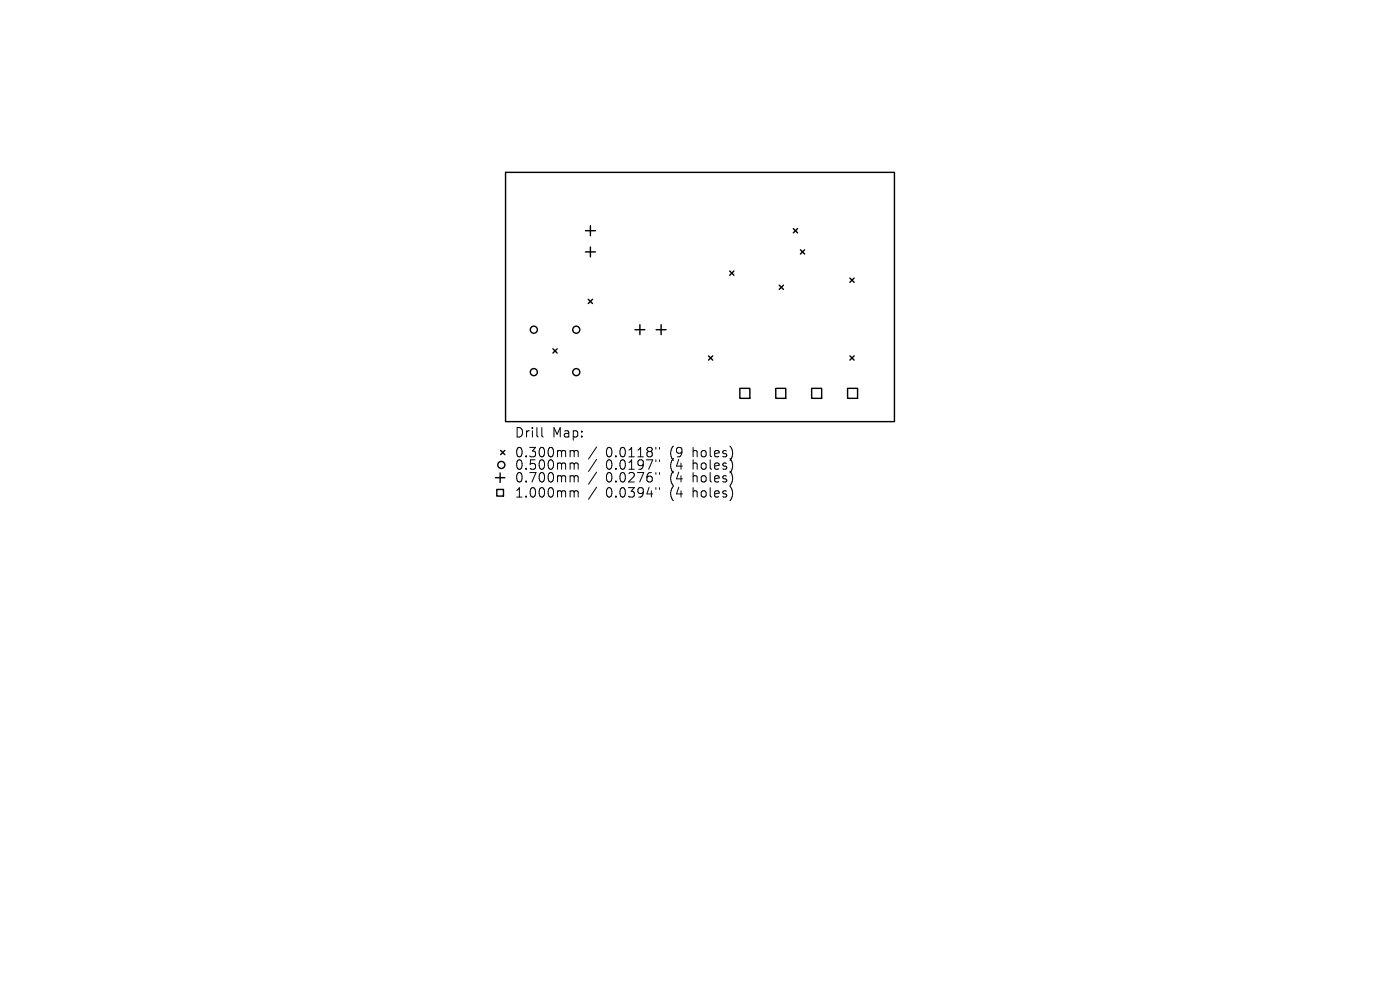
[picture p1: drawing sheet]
<svg xmlns="http://www.w3.org/2000/svg" width="297mm" height="210mm" viewBox="0 0 297 210" stroke-linecap="round" stroke-linejoin="round" font-family="sans-serif">
<defs><g id="words">
<g font-size="2.8">
<text x="109.1" y="93.1">Drill</text>
<text x="117.1" y="93.1">Map:</text>
<text x="109.1" y="97.3">0.300mm</text>
<text x="109.1" y="99.9">0.500mm</text>
<text x="128.5" y="97.3">0.0118&quot;</text>
<text x="128.5" y="99.9">0.0197&quot;</text>
<text x="142.3" y="97.3">(9</text>
<text x="142.3" y="99.9">(4</text>
<text x="147.2" y="97.3">holes)</text>
<text x="147.2" y="99.9">holes)</text>
<text x="109.1" y="102.6">0.700mm</text>
<text x="109.1" y="105.8">1.000mm</text>
<text x="128.5" y="102.6">0.0276&quot;</text>
<text x="128.5" y="105.8">0.0394&quot;</text>
<text x="142.3" y="102.6">(4</text>
<text x="142.3" y="105.8">(4</text>
<text x="147.2" y="102.6">holes)</text>
<text x="147.2" y="105.8">holes)</text>
</g>
</g></defs>
<g fill="none" stroke="#000" stroke-width=".3">
<path d="M107.3 36.6h82.5v52.8h-82.5zM124.2 48.9h2.1M124.2 53.4h2.1M125.3 47.9v2.1M125.3 52.4v2.1M154.8 57.5l.9 .9M155.7 57.5l-.9 .9M168.3 48.5l.9 .9M169.2 48.5l-.9 .9M169.8 53l.9 .9M170.7 53l-.9 .9M180.3 59l.9 .9"/>
<path d="M181.2 59l-.9 .9M117.3 74l.9 .9M118.2 74l-.9 .9M124.8 63.5l.9 .9M125.7 63.5l-.9 .9M134.7 69.9h2.1M135.8 68.9v2.1M139.2 69.9h2.1M140.3 68.9v2.1M150.3 75.5l.9 .9M151.2 75.5l-.9 .9M165.3 60.5l.9 .9"/>
<path d="M166.2 60.5l-.9 .9M180.3 75.5l.9 .9M181.2 75.5l-.9 .9M106.2 95.5l.9 .9M107.1 95.5l-.9 .9M157 82.4h2.1v2.1h-2.1zM164.6 82.4h2.1v2.1h-2.1zM172.2 82.4h2.1v2.1h-2.1zM179.8 82.4h2.1v2.1h-2.1zM105.1 101.3h2M105.4 103.8h1.4v1.4h-1.4zM106.1 100.3v2"/>
<circle cx="113.3" cy="78.9" r=".75"/>
<circle cx="113.3" cy="69.9" r=".75"/>
<circle cx="122.3" cy="78.9" r=".75"/>
<circle cx="122.3" cy="69.9" r=".75"/>
<circle cx="106.4" cy="98.6" r=".75"/>
</g>
<g fill="none" stroke="#000" stroke-width=".21">
<path d="M114.9 90.7v1.7l.3 .3M121.2 95.6l.5 .1 .1 .2M121.2 98.2l.5 .1 .1 .2M121.8 95.9l.3-.3 .5 .1 .1 1.2M121.8 95.9v1M121.8 98.5v1M121.8 98.5l.3-.3 .5 .1 .1 1.2M126.6 94.8l-1.7 2.6M126.6 97.4l-1.7 2.6M139.1 94.9v.4M139.1 97.5v.4M139.9 94.9v.4"/>
<path d="M139.9 97.5v.4M121.2 100.9l.5 .1 .1 .2M121.2 104.1l.5 .1 .1 .2M121.8 101.2v1M121.8 104.4v1M121.8 101.2l.3-.3 .5 .1 .1 1.2M121.8 104.4l.3-.3 .5 .1 .1 1.2M126.6 100.1l-1.7 2.6M126.6 103.3l-1.7 2.6M139.1 100.2v.4M139.1 103.4v.4M139.9 100.2v.4"/>
<path d="M139.9 103.4v.4"/>
</g>
<use href="#words"/>
</svg>
